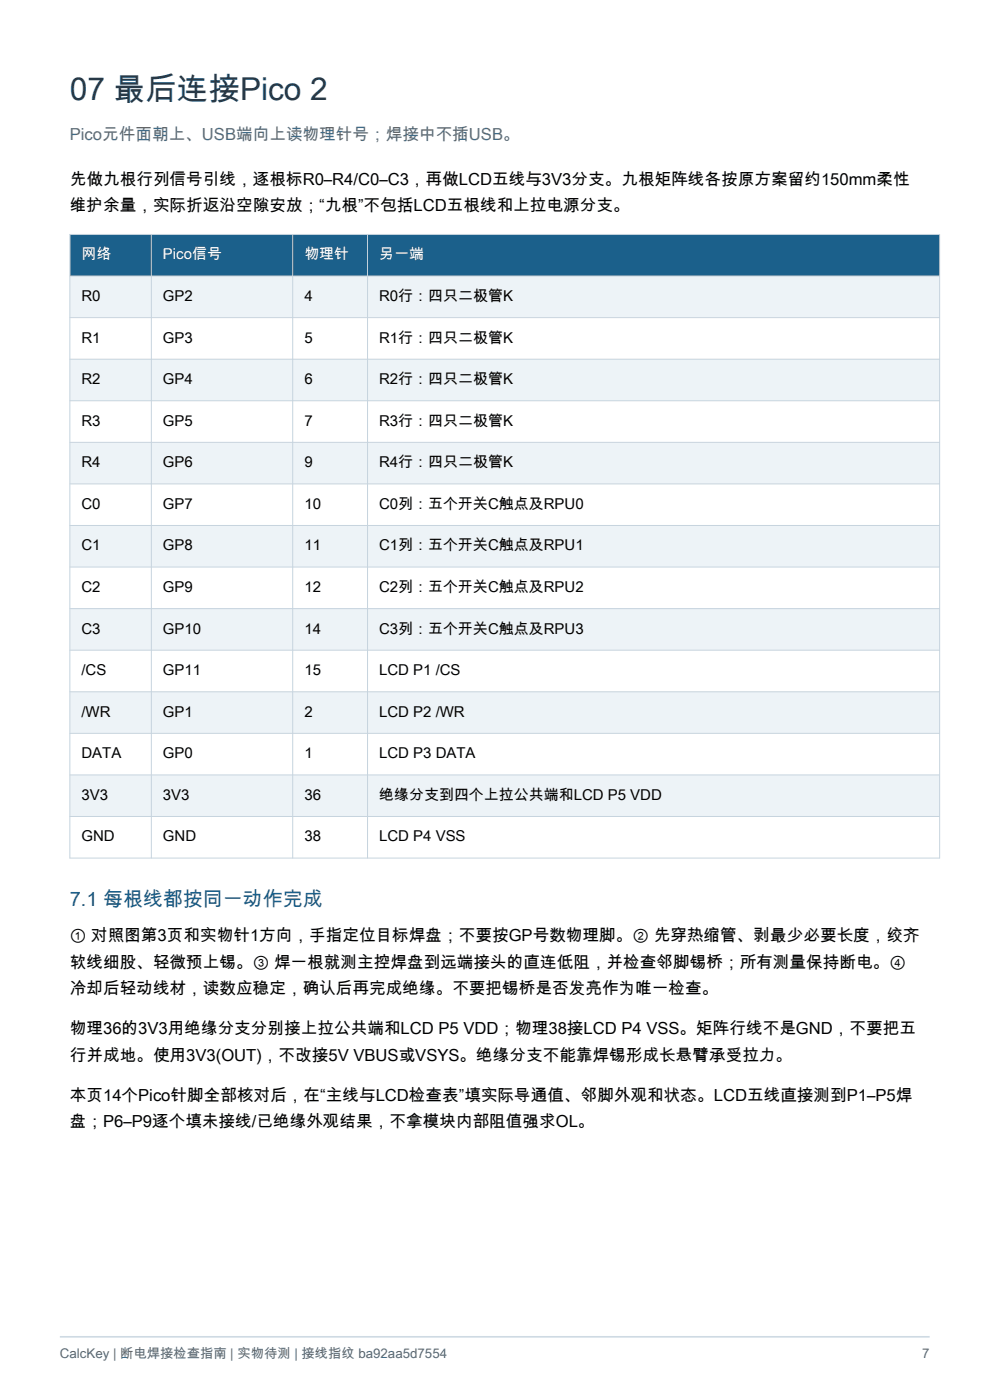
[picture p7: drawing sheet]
<svg xmlns="http://www.w3.org/2000/svg" width="210mm" height="297mm" viewBox="0 0 210 297" stroke-linecap="round" stroke-linejoin="round" font-family="sans-serif">
<defs><g id="words">
<text font-size="6.7" fill="#173c59" x="14.8" y="21.2">07 最后连接Pico 2</text>
<text font-size="4.2" fill="#1b608b" x="14.8" y="192.3">7.1 每根线都按同一动作完成</text>
<text font-size="3.5" fill="#526979" x="14.8" y="29.6">Pico元件面朝上、USB端向上读物理针号；焊接中不插USB。</text>
<g font-size="3.5">
<text x="14.8" y="39.2">先做九根行列信号引线，逐根标R0–R4/C0–C3，再做LCD五线与3V3分支。九根矩阵线各按原方案留约150mm柔性</text>
<text x="14.8" y="44.8">维护余量，实际折返沿空隙安放；“九根”不包括LCD五根线和上拉电源分支。</text>
<text x="14.8" y="199.7">① 对照图第3页和实物针1方向，手指定位目标焊盘；不要按GP号数物理脚。② 先穿热缩管、剥最少必要长度，绞齐</text>
<text x="14.8" y="205.3">软线细股、轻微预上锡。③ 焊一根就测主控焊盘到远端接头的直连低阻，并检查邻脚锡桥；所有测量保持断电。④</text>
<text x="14.8" y="211">冷却后轻动线材，读数应稳定，确认后再完成绝缘。不要把锡桥是否发亮作为唯一检查。</text>
<text x="14.8" y="219.4">物理36的3V3用绝缘分支分别接上拉公共端和LCD P5 VDD；物理38接LCD P4 VSS。矩阵行线不是GND，不要把五</text>
<text x="14.8" y="225.1">行并成地。使用3V3(OUT)，不改接5V VBUS或VSYS。绝缘分支不能靠焊锡形成长悬臂承受拉力。</text>
<text x="14.8" y="233.5">本页14个Pico针脚全部核对后，在“主线与LCD检查表”填实际导通值、邻脚外观和状态。LCD五线直接测到P1–P5焊</text>
<text x="14.8" y="239.2">盘；P6–P9逐个填未接线/已绝缘外观结果，不拿模块内部阻值强求OL。</text>
</g>
<g font-size="3.2" fill="#fff">
<text x="17.3" y="55">网络</text>
<text x="34.6" y="55">Pico信号</text>
<text x="64.6" y="55">物理针</text>
<text x="80.4" y="55">另一端</text>
</g>
<g font-size="3.2">
<text x="17.3" y="63.9">R0</text>
<text x="34.6" y="63.9">GP2</text>
<text x="64.6" y="63.9">4</text>
<text x="80.4" y="63.9">R0行：四只二极管K</text>
<text x="17.3" y="72.7">R1</text>
<text x="34.6" y="72.7">GP3</text>
<text x="64.6" y="72.7">5</text>
<text x="80.4" y="72.7">R1行：四只二极管K</text>
<text x="17.3" y="81.5">R2</text>
<text x="34.6" y="81.5">GP4</text>
<text x="64.6" y="81.5">6</text>
<text x="80.4" y="81.5">R2行：四只二极管K</text>
<text x="17.3" y="90.3">R3</text>
<text x="34.6" y="90.3">GP5</text>
<text x="64.6" y="90.3">7</text>
<text x="80.4" y="90.3">R3行：四只二极管K</text>
<text x="17.3" y="99.1">R4</text>
<text x="34.6" y="99.1">GP6</text>
<text x="64.6" y="99.1">9</text>
<text x="80.4" y="99.1">R4行：四只二极管K</text>
<text x="17.3" y="107.9">C0</text>
<text x="34.6" y="107.9">GP7</text>
<text x="64.6" y="107.9">10</text>
<text x="80.4" y="107.9">C0列：五个开关C触点及RPU0</text>
<text x="17.3" y="116.8">C1</text>
<text x="34.6" y="116.8">GP8</text>
<text x="64.6" y="116.8">11</text>
<text x="80.4" y="116.8">C1列：五个开关C触点及RPU1</text>
<text x="17.3" y="125.6">C2</text>
<text x="34.6" y="125.6">GP9</text>
<text x="64.6" y="125.6">12</text>
<text x="80.4" y="125.6">C2列：五个开关C触点及RPU2</text>
<text x="17.3" y="134.4">C3</text>
<text x="34.6" y="134.4">GP10</text>
<text x="64.6" y="134.4">14</text>
<text x="80.4" y="134.4">C3列：五个开关C触点及RPU3</text>
<text x="17.3" y="143.2">/CS</text>
<text x="34.6" y="143.2">GP11</text>
<text x="64.6" y="143.2">15</text>
<text x="80.4" y="143.2">LCD P1 /CS</text>
<text x="17.3" y="152">/WR</text>
<text x="34.6" y="152">GP1</text>
<text x="64.6" y="152">2</text>
<text x="80.4" y="152">LCD P2 /WR</text>
<text x="17.3" y="160.9">DATA</text>
<text x="34.6" y="160.9">GP0</text>
<text x="64.6" y="160.9">1</text>
<text x="80.4" y="160.9">LCD P3 DATA</text>
<text x="17.3" y="169.7">3V3</text>
<text x="34.6" y="169.7">3V3</text>
<text x="64.6" y="169.7">36</text>
<text x="80.4" y="169.7">绝缘分支到四个上拉公共端和LCD P5 VDD</text>
<text x="17.3" y="178.5">GND</text>
<text x="34.6" y="178.5">GND</text>
<text x="64.6" y="178.5">38</text>
<text x="80.4" y="178.5">LCD P4 VSS</text>
</g>
<g font-size="2.8" fill="#526979">
<text x="12.7" y="288.2">CalcKey | 断电焊接检查指南 | 实物待测 | 接线指纹 ba92aa5d7554</text>
<text x="195.6" y="288.2">7</text>
</g>
</g></defs>
<path d="M12.7 283.6h184.5" fill="none" stroke="#cfdae3" stroke-width=".35"/>
<path d="M14.8 49.7h184.5v8.9h-184.5z" fill-rule="evenodd" fill="#1b608b"/>
<path d="M14.8 58.6h184.5v8.8h-184.5z" fill-rule="evenodd" fill="#edf3f7"/>
<path d="M14.8 67.4h184.5v8.8h-184.5z" fill-rule="evenodd" fill="#fff"/>
<path d="M14.8 76.2h184.5v8.8h-184.5z" fill-rule="evenodd" fill="#edf3f7"/>
<path d="M14.8 85h184.5v8.8h-184.5z" fill-rule="evenodd" fill="#fff"/>
<path d="M14.8 93.8h184.5v8.9h-184.5z" fill-rule="evenodd" fill="#edf3f7"/>
<path d="M14.8 102.7h184.5v8.8h-184.5z" fill-rule="evenodd" fill="#fff"/>
<path d="M14.8 111.5h184.5v8.8h-184.5z" fill-rule="evenodd" fill="#edf3f7"/>
<path d="M14.8 120.3h184.5v8.8h-184.5z" fill-rule="evenodd" fill="#fff"/>
<path d="M14.8 129.1h184.5v8.8h-184.5z" fill-rule="evenodd" fill="#edf3f7"/>
<path d="M14.8 137.9h184.5v8.9h-184.5z" fill-rule="evenodd" fill="#fff"/>
<path d="M14.8 146.8h184.5v8.8h-184.5z" fill-rule="evenodd" fill="#edf3f7"/>
<path d="M14.8 155.6h184.5v8.8h-184.5z" fill-rule="evenodd" fill="#fff"/>
<path d="M14.8 164.4h184.5v8.8h-184.5z" fill-rule="evenodd" fill="#edf3f7"/>
<path d="M14.8 173.2h184.5v8.8h-184.5z" fill-rule="evenodd" fill="#fff"/>
<g fill="none" stroke="#c7d4de" stroke-width=".21">
<path d="M14.8 49.7h184.5v132.3h-184.5zM14.8 58.6h184.5M32.1 49.7v132.3M62.1 49.7v132.3M78 49.7v132.3M14.8 67.4h184.5M14.8 76.2h184.5M14.8 85h184.5M14.8 93.8h184.5M14.8 102.7h184.5M14.8 111.5h184.5M14.8 120.3h184.5"/>
<path d="M14.8 129.1h184.5M14.8 137.9h184.5M14.8 146.8h184.5M14.8 155.6h184.5M14.8 164.4h184.5M14.8 173.2h184.5"/>
</g>
<use href="#words"/>
</svg>
